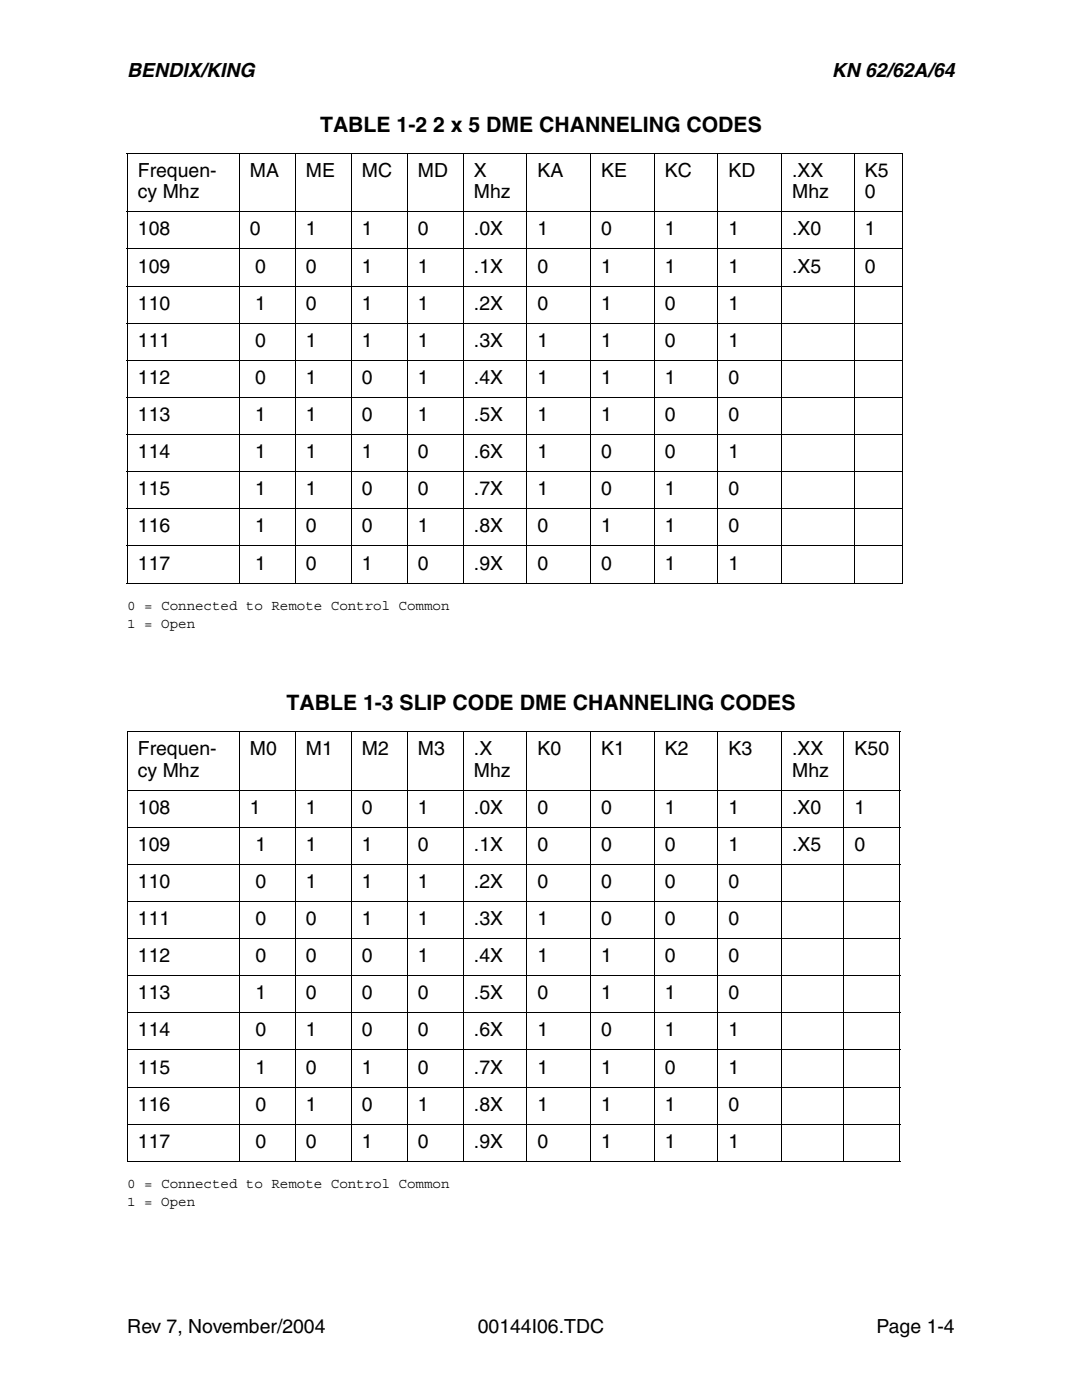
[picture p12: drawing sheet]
<svg xmlns="http://www.w3.org/2000/svg" width="216mm" height="279mm" viewBox="0 0 216 279" stroke-linecap="round" stroke-linejoin="round" font-family="sans-serif">
<defs><g id="words">
<g font-size="4.2">
<text x="63.9" y="26.3">TABLE 1-2 2 x 5 DME CHANNELING CODES</text>
<text x="57.2" y="141.7">TABLE 1-3 SLIP CODE DME CHANNELING CODES</text>
</g>
<g font-size="3.9">
<text x="25.4" y="15.3">BENDIX/KING</text>
<text x="166" y="15.3">KN 62/62A/64</text>
<text x="27.5" y="35.2">Frequen-</text>
<text x="49.9" y="35.2">MA</text>
<text x="61" y="35.2">ME</text>
<text x="72.2" y="35.2">MC</text>
<text x="83.4" y="35.2">MD</text>
<text x="94.6" y="35.2">X</text>
<text x="107.3" y="35.2">KA</text>
<text x="120" y="35.2">KE</text>
<text x="132.7" y="35.2">KC</text>
<text x="145.4" y="35.2">KD</text>
<text x="158.1" y="35.2">.XX</text>
<text x="172.6" y="35.2">K5</text>
<text x="27.5" y="39.6">cy Mhz</text>
<text x="94.6" y="39.6">Mhz</text>
<text x="158.1" y="39.6">Mhz</text>
<text x="172.6" y="39.6">0</text>
<text x="27.5" y="47">108</text>
<text x="49.9" y="47">0</text>
<text x="61" y="47">1</text>
<text x="72.2" y="47">1</text>
<text x="83.4" y="47">0</text>
<text x="94.6" y="47">.0X</text>
<text x="107.3" y="47">1</text>
<text x="120" y="47">0</text>
<text x="132.7" y="47">1</text>
<text x="145.4" y="47">1</text>
<text x="158.1" y="47">.X0</text>
<text x="172.6" y="47">1</text>
<text x="27.5" y="54.4">109</text>
<text x="50.9" y="54.4">0</text>
<text x="61" y="54.4">0</text>
<text x="72.2" y="54.4">1</text>
<text x="83.4" y="54.4">1</text>
<text x="94.6" y="54.4">.1X</text>
<text x="107.3" y="54.4">0</text>
<text x="120" y="54.4">1</text>
<text x="132.7" y="54.4">1</text>
<text x="145.4" y="54.4">1</text>
<text x="158.1" y="54.4">.X5</text>
<text x="172.6" y="54.4">0</text>
<text x="27.5" y="61.8">110</text>
<text x="50.9" y="61.8">1</text>
<text x="61" y="61.8">0</text>
<text x="72.2" y="61.8">1</text>
<text x="83.4" y="61.8">1</text>
<text x="94.6" y="61.8">.2X</text>
<text x="107.3" y="61.8">0</text>
<text x="120" y="61.8">1</text>
<text x="132.7" y="61.8">0</text>
<text x="145.4" y="61.8">1</text>
<text x="27.5" y="69.2">111</text>
<text x="50.9" y="69.2">0</text>
<text x="61" y="69.2">1</text>
<text x="72.2" y="69.2">1</text>
<text x="83.4" y="69.2">1</text>
<text x="94.6" y="69.2">.3X</text>
<text x="107.3" y="69.2">1</text>
<text x="120" y="69.2">1</text>
<text x="132.7" y="69.2">0</text>
<text x="145.4" y="69.2">1</text>
<text x="27.5" y="76.6">112</text>
<text x="50.9" y="76.6">0</text>
<text x="61" y="76.6">1</text>
<text x="72.2" y="76.6">0</text>
<text x="83.4" y="76.6">1</text>
<text x="94.6" y="76.6">.4X</text>
<text x="107.3" y="76.6">1</text>
<text x="120" y="76.6">1</text>
<text x="132.7" y="76.6">1</text>
<text x="145.4" y="76.6">0</text>
<text x="27.5" y="84">113</text>
<text x="50.9" y="84">1</text>
<text x="61" y="84">1</text>
<text x="72.2" y="84">0</text>
<text x="83.4" y="84">1</text>
<text x="94.6" y="84">.5X</text>
<text x="107.3" y="84">1</text>
<text x="120" y="84">1</text>
<text x="132.7" y="84">0</text>
<text x="145.4" y="84">0</text>
<text x="27.5" y="91.4">114</text>
<text x="50.9" y="91.4">1</text>
<text x="61" y="91.4">1</text>
<text x="72.2" y="91.4">1</text>
<text x="83.4" y="91.4">0</text>
<text x="94.6" y="91.4">.6X</text>
<text x="107.3" y="91.4">1</text>
<text x="120" y="91.4">0</text>
<text x="132.7" y="91.4">0</text>
<text x="145.4" y="91.4">1</text>
<text x="27.5" y="98.8">115</text>
<text x="50.9" y="98.8">1</text>
<text x="61" y="98.8">1</text>
<text x="72.2" y="98.8">0</text>
<text x="83.4" y="98.8">0</text>
<text x="94.6" y="98.8">.7X</text>
<text x="107.3" y="98.8">1</text>
<text x="120" y="98.8">0</text>
<text x="132.7" y="98.8">1</text>
<text x="145.4" y="98.8">0</text>
<text x="27.5" y="106.3">116</text>
<text x="50.9" y="106.3">1</text>
<text x="61" y="106.3">0</text>
<text x="72.2" y="106.3">0</text>
<text x="83.4" y="106.3">1</text>
<text x="94.6" y="106.3">.8X</text>
<text x="107.3" y="106.3">0</text>
<text x="120" y="106.3">1</text>
<text x="132.7" y="106.3">1</text>
<text x="145.4" y="106.3">0</text>
<text x="27.5" y="113.7">117</text>
<text x="50.9" y="113.7">1</text>
<text x="61" y="113.7">0</text>
<text x="72.2" y="113.7">1</text>
<text x="83.4" y="113.7">0</text>
<text x="94.6" y="113.7">.9X</text>
<text x="107.3" y="113.7">0</text>
<text x="120" y="113.7">0</text>
<text x="132.7" y="113.7">1</text>
<text x="145.4" y="113.7">1</text>
<text x="27.5" y="150.7">Frequen-</text>
<text x="27.5" y="155">cy Mhz</text>
<text x="49.9" y="150.7">M0</text>
<text x="61" y="150.7">M1</text>
<text x="72.2" y="150.7">M2</text>
<text x="83.4" y="150.7">M3</text>
<text x="94.6" y="155">Mhz</text>
<text x="94.6" y="150.7">.X</text>
<text x="107.3" y="150.7">K0</text>
<text x="120" y="150.7">K1</text>
<text x="132.7" y="150.7">K2</text>
<text x="145.4" y="150.7">K3</text>
<text x="158.1" y="155">Mhz</text>
<text x="158.1" y="150.7">.XX</text>
<text x="170.5" y="150.7">K50</text>
<text x="27.5" y="162.4">108</text>
<text x="49.9" y="162.4">1</text>
<text x="61" y="162.4">1</text>
<text x="72.2" y="162.4">0</text>
<text x="83.4" y="162.4">1</text>
<text x="94.6" y="162.4">.0X</text>
<text x="107.3" y="162.4">0</text>
<text x="120" y="162.4">0</text>
<text x="132.7" y="162.4">1</text>
<text x="145.4" y="162.4">1</text>
<text x="158.1" y="162.4">.X0</text>
<text x="170.5" y="162.4">1</text>
<text x="27.5" y="169.8">109</text>
<text x="50.9" y="169.8">1</text>
<text x="61" y="169.8">1</text>
<text x="72.2" y="169.8">1</text>
<text x="83.4" y="169.8">0</text>
<text x="94.6" y="169.8">.1X</text>
<text x="107.3" y="169.8">0</text>
<text x="120" y="169.8">0</text>
<text x="132.7" y="169.8">0</text>
<text x="145.4" y="169.8">1</text>
<text x="158.1" y="169.8">.X5</text>
<text x="170.5" y="169.8">0</text>
<text x="27.5" y="177.2">110</text>
<text x="50.9" y="177.2">0</text>
<text x="61" y="177.2">1</text>
<text x="72.2" y="177.2">1</text>
<text x="83.4" y="177.2">1</text>
<text x="94.6" y="177.2">.2X</text>
<text x="107.3" y="177.2">0</text>
<text x="120" y="177.2">0</text>
<text x="132.7" y="177.2">0</text>
<text x="145.4" y="177.2">0</text>
<text x="27.5" y="184.6">111</text>
<text x="50.9" y="184.6">0</text>
<text x="61" y="184.6">0</text>
<text x="72.2" y="184.6">1</text>
<text x="83.4" y="184.6">1</text>
<text x="94.6" y="184.6">.3X</text>
<text x="107.3" y="184.6">1</text>
<text x="120" y="184.6">0</text>
<text x="132.7" y="184.6">0</text>
<text x="145.4" y="184.6">0</text>
<text x="27.5" y="192">112</text>
<text x="50.9" y="192">0</text>
<text x="61" y="192">0</text>
<text x="72.2" y="192">0</text>
<text x="83.4" y="192">1</text>
<text x="94.6" y="192">.4X</text>
<text x="107.3" y="192">1</text>
<text x="120" y="192">1</text>
<text x="132.7" y="192">0</text>
<text x="145.4" y="192">0</text>
<text x="27.5" y="199.4">113</text>
<text x="50.9" y="199.4">1</text>
<text x="61" y="199.4">0</text>
<text x="72.2" y="199.4">0</text>
<text x="83.4" y="199.4">0</text>
<text x="94.6" y="199.4">.5X</text>
<text x="107.3" y="199.4">0</text>
<text x="120" y="199.4">1</text>
<text x="132.7" y="199.4">1</text>
<text x="145.4" y="199.4">0</text>
<text x="27.5" y="206.8">114</text>
<text x="50.9" y="206.8">0</text>
<text x="61" y="206.8">1</text>
<text x="72.2" y="206.8">0</text>
<text x="83.4" y="206.8">0</text>
<text x="94.6" y="206.8">.6X</text>
<text x="107.3" y="206.8">1</text>
<text x="120" y="206.8">0</text>
<text x="132.7" y="206.8">1</text>
<text x="145.4" y="206.8">1</text>
<text x="27.5" y="214.3">115</text>
<text x="50.9" y="214.3">1</text>
<text x="61" y="214.3">0</text>
<text x="72.2" y="214.3">1</text>
<text x="83.4" y="214.3">0</text>
<text x="94.6" y="214.3">.7X</text>
<text x="107.3" y="214.3">1</text>
<text x="120" y="214.3">1</text>
<text x="132.7" y="214.3">0</text>
<text x="145.4" y="214.3">1</text>
<text x="27.5" y="221.7">116</text>
<text x="50.9" y="221.7">0</text>
<text x="61" y="221.7">1</text>
<text x="72.2" y="221.7">0</text>
<text x="83.4" y="221.7">1</text>
<text x="94.6" y="221.7">.8X</text>
<text x="107.3" y="221.7">1</text>
<text x="120" y="221.7">1</text>
<text x="132.7" y="221.7">1</text>
<text x="145.4" y="221.7">0</text>
<text x="27.5" y="229.1">117</text>
<text x="50.9" y="229.1">0</text>
<text x="61" y="229.1">0</text>
<text x="72.2" y="229.1">1</text>
<text x="83.4" y="229.1">0</text>
<text x="94.6" y="229.1">.9X</text>
<text x="107.3" y="229.1">0</text>
<text x="120" y="229.1">1</text>
<text x="132.7" y="229.1">1</text>
<text x="145.4" y="229.1">1</text>
<text x="25.4" y="266.1">Rev 7, November/2004</text>
<text x="95.3" y="266.1">00144I06.TDC</text>
<text x="174.9" y="266.1">Page 1-4</text>
</g>
<g font-size="2.8">
<text x="25.4" y="121.8">0 = Connected to Remote Control Common</text>
<text x="25.4" y="125.3">1 = Open</text>
<text x="25.4" y="237.2">0 = Connected to Remote Control Common</text>
<text x="25.4" y="240.7">1 = Open</text>
</g>
</g></defs>
<g fill="none" stroke="#000" stroke-width=".2">
<path d="M25.3 30.5h154.9M25.4 30.6v85.7M47.8 30.5v86M58.9 30.5v86M70.1 30.5v86M81.3 30.5v86M92.5 30.5v86M105.2 30.5v86M117.9 30.5v86M130.6 30.5v86M143.3 30.5v86M156 30.5v86"/>
<path d="M170.4 30.5v86M180.1 30.6v85.7M25.3 42.3h154.9M25.3 49.7h154.9M25.3 57.1h154.9M25.3 64.5h154.9M25.3 71.9h154.9M25.3 79.3h154.9M25.3 86.7h154.9M25.3 94.1h154.9M25.3 101.5h154.9M25.3 108.9h154.9"/>
<path d="M25.3 116.4h154.9M25.3 146h154.4M25.3 157.7h154.4M25.4 146v85.7M47.8 145.9v86M58.9 145.9v86M70.1 145.9v86M81.3 145.9v86M92.5 145.9v86M105.2 145.9v86M117.9 145.9v86M130.6 145.9v86"/>
<path d="M143.3 145.9v86M156 145.9v86M168.4 145.9v86M179.6 146v85.7M25.3 165.1h154.4M25.3 172.5h154.4M25.3 179.9h154.4M25.3 187.3h154.4M25.3 194.7h154.4M25.3 202.1h154.4M25.3 209.6h154.4M25.3 217h154.4"/>
<path d="M25.3 224.4h154.4M25.3 231.8h154.4"/>
</g>
<use href="#words"/>
</svg>
